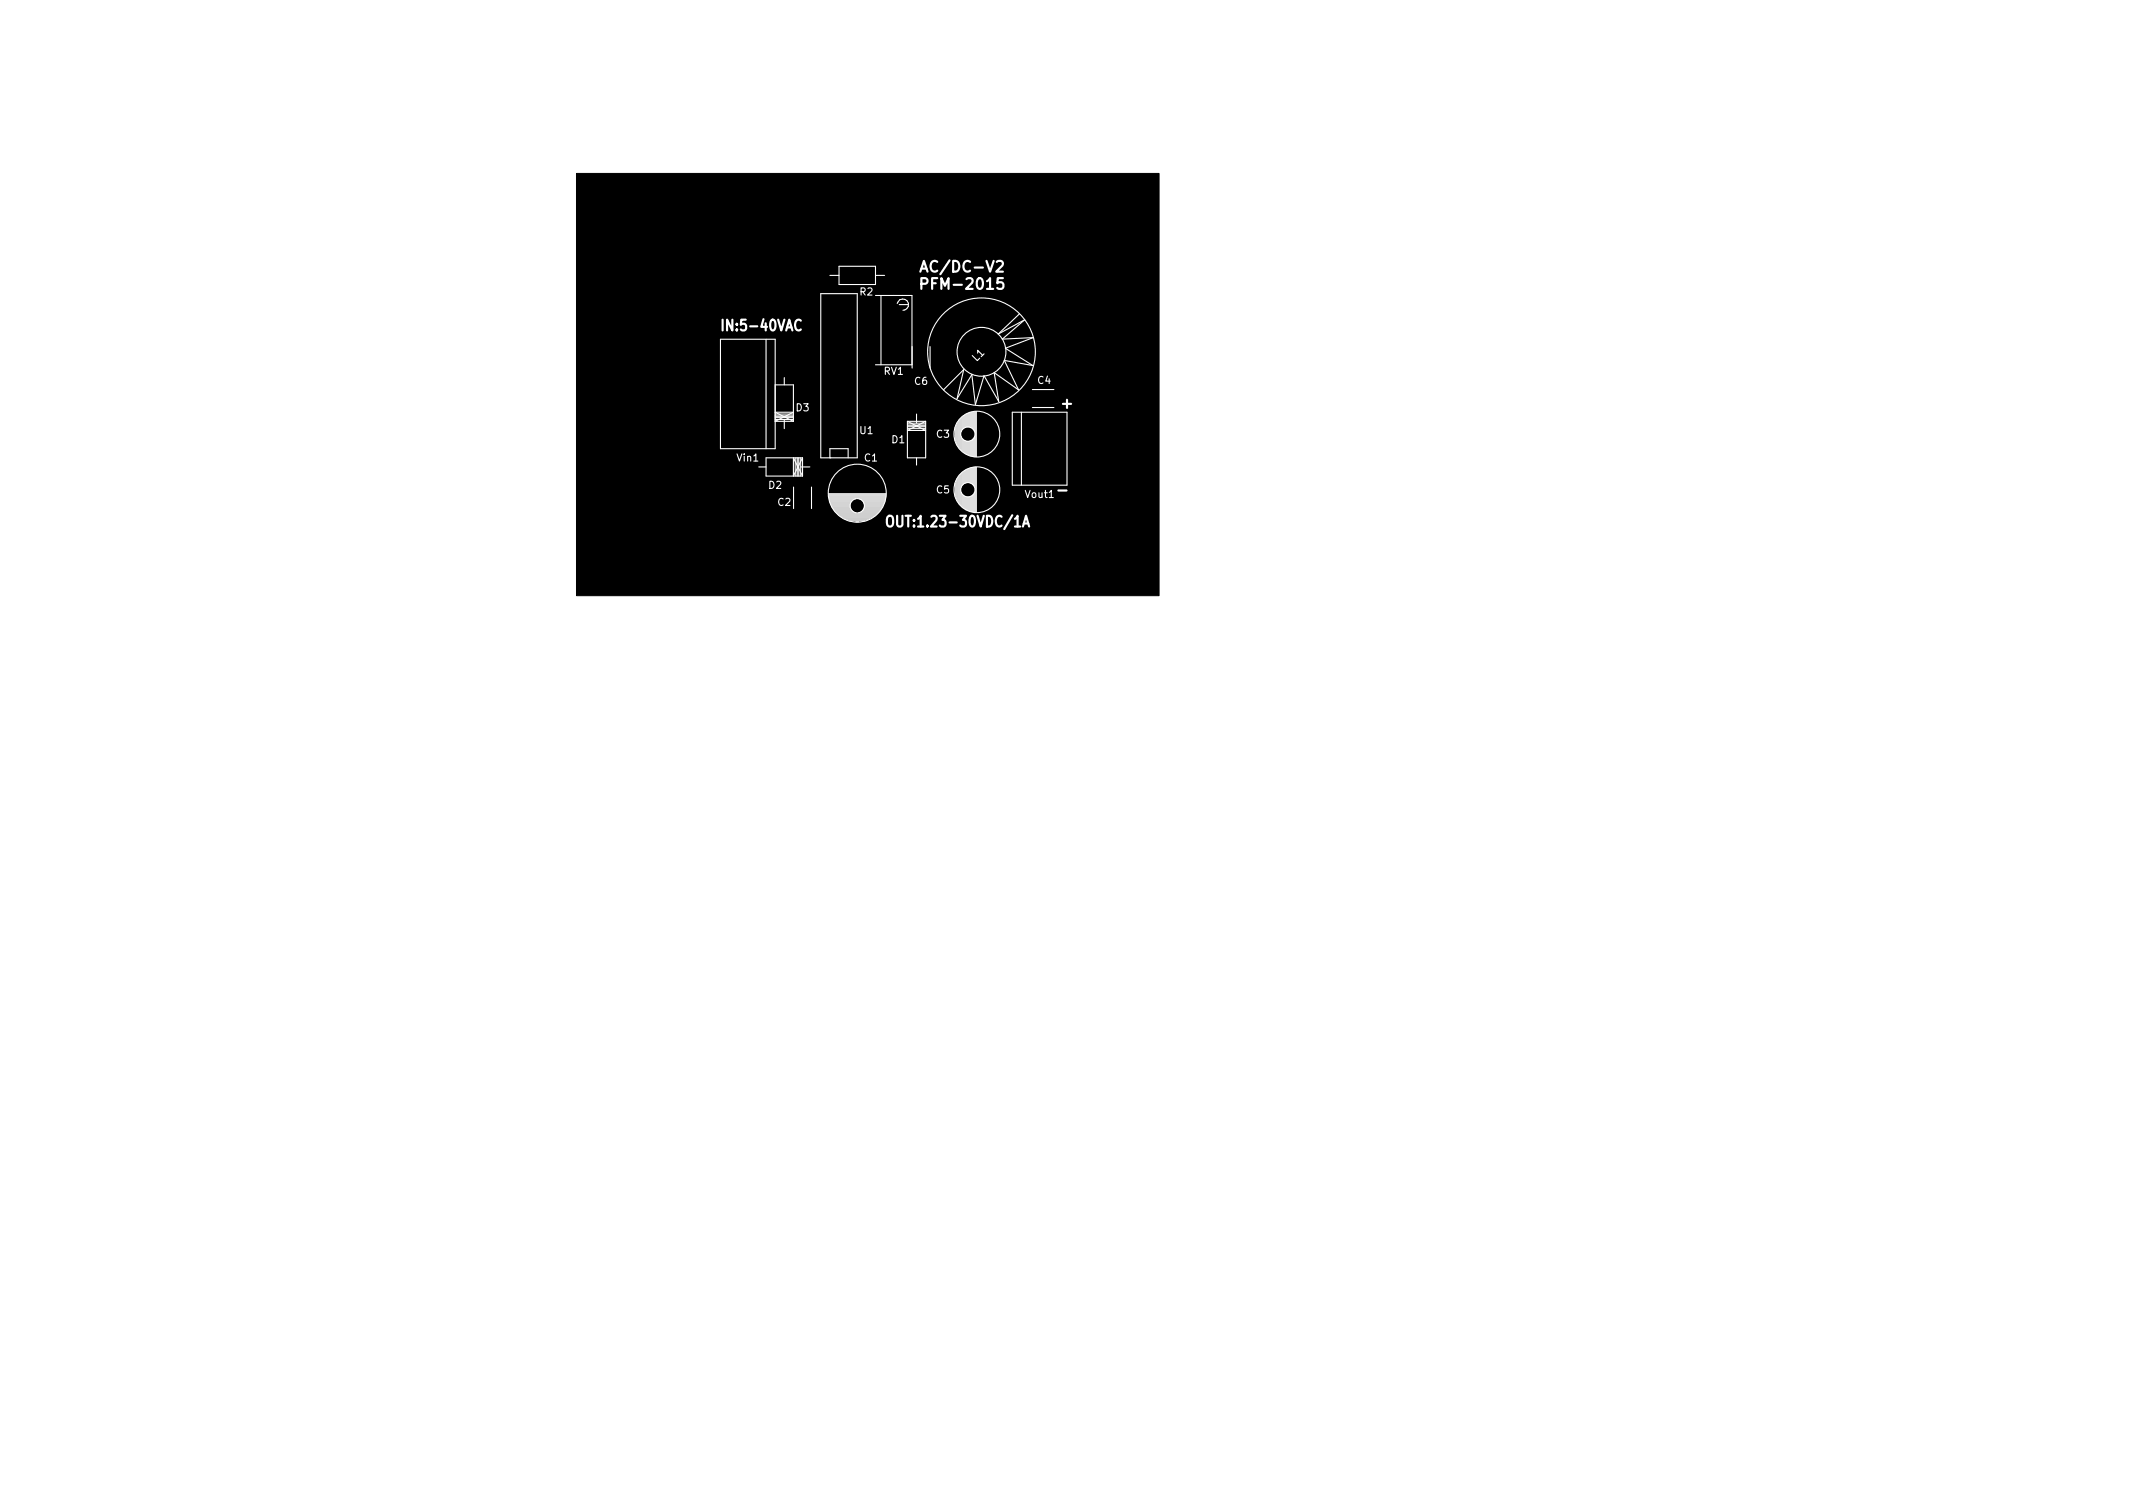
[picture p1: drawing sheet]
<svg xmlns="http://www.w3.org/2000/svg" width="297mm" height="210mm" viewBox="0 0 297 210" stroke-linecap="round" stroke-linejoin="round" font-family="sans-serif">
<defs><g id="words">
<g font-size="2.1" fill="#fff">
<text x="129.1" y="37.9">AC/DC-V2</text>
<text x="129.1" y="40.3">PFM-2015</text>
<text x="101.1" y="46.1">IN:5-40VAC</text>
<text x="148" y="56.9">+</text>
<text x="147.6" y="68.9">-</text>
<text x="124.7" y="73.4">OUT:1.23-30VDC/1A</text>
</g>
<g font-size="1.4" fill="#fff">
<text x="119.8" y="41.1">R2</text>
<text x="123.1" y="52.2">RV1</text>
<text x="127.4" y="53.6">C6</text>
<text x="136" y="50.4" transform="rotate(-45 136 50.4)">L1</text>
<text x="144.5" y="53.5">C4</text>
<text x="110.9" y="57.3">D3</text>
<text x="102.7" y="64.2">Vin1</text>
<text x="119.8" y="60.4">U1</text>
<text x="120.4" y="64.2">C1</text>
<text x="124.2" y="61.7">D1</text>
<text x="130.4" y="60.9">C3</text>
<text x="107.1" y="68.1">D2</text>
<text x="108.3" y="70.4">C2</text>
<text x="130.4" y="68.7">C5</text>
<text x="142.8" y="69.3">Vout1</text>
</g>
</g></defs>
<path d="M80.3 24.1h81.1v58.8h-81.1z" fill="#000" stroke="#000" stroke-width=".14"/>
<path d="M128.2 37.8l.5-1.5 .5 1.5M128.3 39.5h.6a.41 .41 0 0 0 .3-.4 .41 .41 0 0 0-.3-.4h-.6v1.5M128.3 37.4h.7M138.8 36.5l.2-.2 .5 .1a.41 .41 0 0 1 .1 .6l-.9 .8h1M139.7 38.7h-.8v.7l.2-.1 .5 .1 .1 .2v.5l-.3 .1h-.3l-.2-.1M123.7 71.9l.1-.1 .4 .1a1.05 1.05 0 0 1-.1 1.4l-.4-.1a1.19 1.19 0 0 1 0-1.3z" fill="none" stroke="#fff" stroke-width=".3"/>
<g fill="none" stroke="#fff" stroke-width=".15">
<path d="M115.6 38.3h1.2M116.8 37.1h5.1v2.5h-5.1zM121.9 38.3h1.3M100.3 47.2h7.6v15.3h-7.6zM106.7 47.2v15.3M107.9 58.2h2.6M107.9 57.9h2.6M107.9 57.7h2.6M107.9 58.4h2.6M107.9 57.4h2.6l-2.6 1.3h2.6zM107.9 58h2.6M107.9 53.6h2.6v5.1"/>
<path d="M109.2 52.6v1M109.2 58.4v1.3M114.3 40.9h5.1v22.8h-5.1zM121.9 41.1h5.1v10.2M121.9 50.8h5.1M122.7 41.1v9.7M124.9 42.3a.79 .79 0 0 1 .9-.7 .79 .79 0 0 1 .7 .8 .79 .79 0 0 1-.8 .8M125.2 42.4h1.3M126.4 58.7h2.5M126.4 59.2h2.5M126.4 59.4h2.5M126.4 59.7h2.5"/>
<path d="M126.4 58.9h2.5M126.4 58.7l2.5 1.2h-2.5l2.5-1.2M126.4 59.3h2.5M126.4 58.7v5h2.5v-5M127.6 57.7v1.2M129.5 48.3v3M133 59.5v1.9M133.2 59.2v2.5M133.3 58.9v3.1M133.4 58.7v3.5M133.6 58.5v3.9M133.7 58.3v4.3"/>
<path d="M133.9 58.2v1.9M134 58v1.8M134.1 57.9v1.8M134.3 57.8v1.8M134.4 57.7v1.8M134.6 57.7v1.8M134.7 57.6v1.9M134.8 57.5v1.9M135 57.5v2M135.1 57.4v2.1M135.3 57.4v2.2M135.4 57.4v2.3"/>
<path d="M135.5 57.3v2.5M135.7 57.3v2.7M135.8 57.3v6.3M136 57.3v6.3M141 57.4h7.6v10.2h-7.6zM142 43.7l-3 2.8 3.7-2-3.1 2.7 4.3-.2-3.9 1.5 3.8 2.4-3.9-.7 1.9 4.1-3.4-2.4 .7 4-2.1-3.6-1.2 4-.5-4.1-2 3.3 .9-4-2.8 2.8M142.2 57.4v10.2M143.8 54.2h3M143.8 56.7h3M105.7 65h1M110.5 67.8v3M110.7 63.7v2.6"/>
<path d="M111 63.7v2.6M111.1 63.7v2.6M111.3 63.7v2.6M111.5 65h1.3M111.5 63.7v2.6M111.8 63.7l-1.3 2.6v-2.6l1.3 2.6M111.8 63.7h-5.1v2.6h5.1M111.8 63.7v2.6M113 67.8v3M115.4 68.7h8M115.4 68.9h8M115.4 69h8"/>
<path d="M115.4 69.2h7.9M115.4 69.3h7.9M115.5 69.4h3.7M115.5 69.6h3.3M115.5 69.7h3.2M115.6 69.9h2.9M115.6 63.7h.1M115.6 63.7v-1.2h2.5v1.2M115.6 70h2.9M115.7 70.1h2.7M115.7 70.3h2.7M115.8 70.4h2.6"/>
<path d="M115.9 70.6h2.5M115.9 70.7h2.5M116 70.8h2.5M116.1 71h2.5M116.2 71.1h2.5M116.3 71.3h2.5M116.5 71.4h2.7M116.6 71.5h5.6M116.8 71.7h5.2M116.9 71.8h4.9M117.1 72h4.5M117.3 72.1h4.1"/>
<path d="M117.6 72.2h3.6M117.9 72.4h3M118.3 72.5h2.1M119.2 72.7h.4M119.6 71.4h2.7M119.6 69.4h3.7M119.9 71.3h2.5M119.9 69.6h3.4M120.1 71.1h2.4M120.1 69.7h3.1M120.2 71h2.4M120.2 69.9h3"/>
<path d="M120.3 70.8h2.4M120.3 70h2.9M120.3 70.7h2.5M120.3 70.1h2.8M120.4 70.6h2.5M120.4 70.3h2.6M120.4 70.4h2.6M127.6 63.7v1.1M133 67.3v1.8M133.2 66.9v2.6M133.3 66.6v3.2M133.4 66.4v3.6"/>
<path d="M133.6 66.2v4M133.7 66.1v4.2M133.9 60.8v1.9M133.9 65.9v1.9M133.9 68.6v1.9M134 61.1v1.8M134 65.8v1.8M134 68.8v1.8M134.1 61.2v1.8M134.1 65.7v1.7M134.1 69v1.7M134.3 61.3v1.8"/>
<path d="M134.3 65.6v1.7M134.3 69.1v1.7M134.4 61.4v1.8M134.4 65.5v1.8M134.4 69.1v1.8M134.6 61.4v1.8M134.6 65.4v1.8M134.6 69.2v1.8M134.7 61.4v1.9M134.7 65.3v1.9M134.7 69.2v1.8M134.8 61.4v2"/>
<path d="M134.8 65.3v1.9M134.8 69.2v1.9M135 61.4v2M135 65.2v2M135 69.2v2M135.1 61.4v2.1M135.1 65.2v2.1M135.1 69.1v2.1M135.3 61.3v2.2M135.3 65.1v2.2M135.3 69.1v2.1M135.4 61.2v2.3"/>
<path d="M135.4 65.1v2.3M135.4 69v2.3M135.5 61.1v2.5M135.5 65.1v2.4M135.5 68.8v2.5M135.7 60.9v2.7M135.7 65.1v2.6M135.7 68.6v2.7M135.8 65.1v6.2M136 65v6.3"/>
<circle cx="136.7" cy="49" r="7.5"/>
<circle cx="136.7" cy="49" r="3.4"/>
<circle cx="119.4" cy="68.7" r="4"/>
<circle cx="119.4" cy="70.4" r="1"/>
<circle cx="134.8" cy="60.4" r="1"/>
<circle cx="134.8" cy="68.2" r="1"/>
<circle cx="136" cy="60.4" r="3.2"/>
<circle cx="136" cy="68.2" r="3.2"/>
</g>
<use href="#words"/>
</svg>
